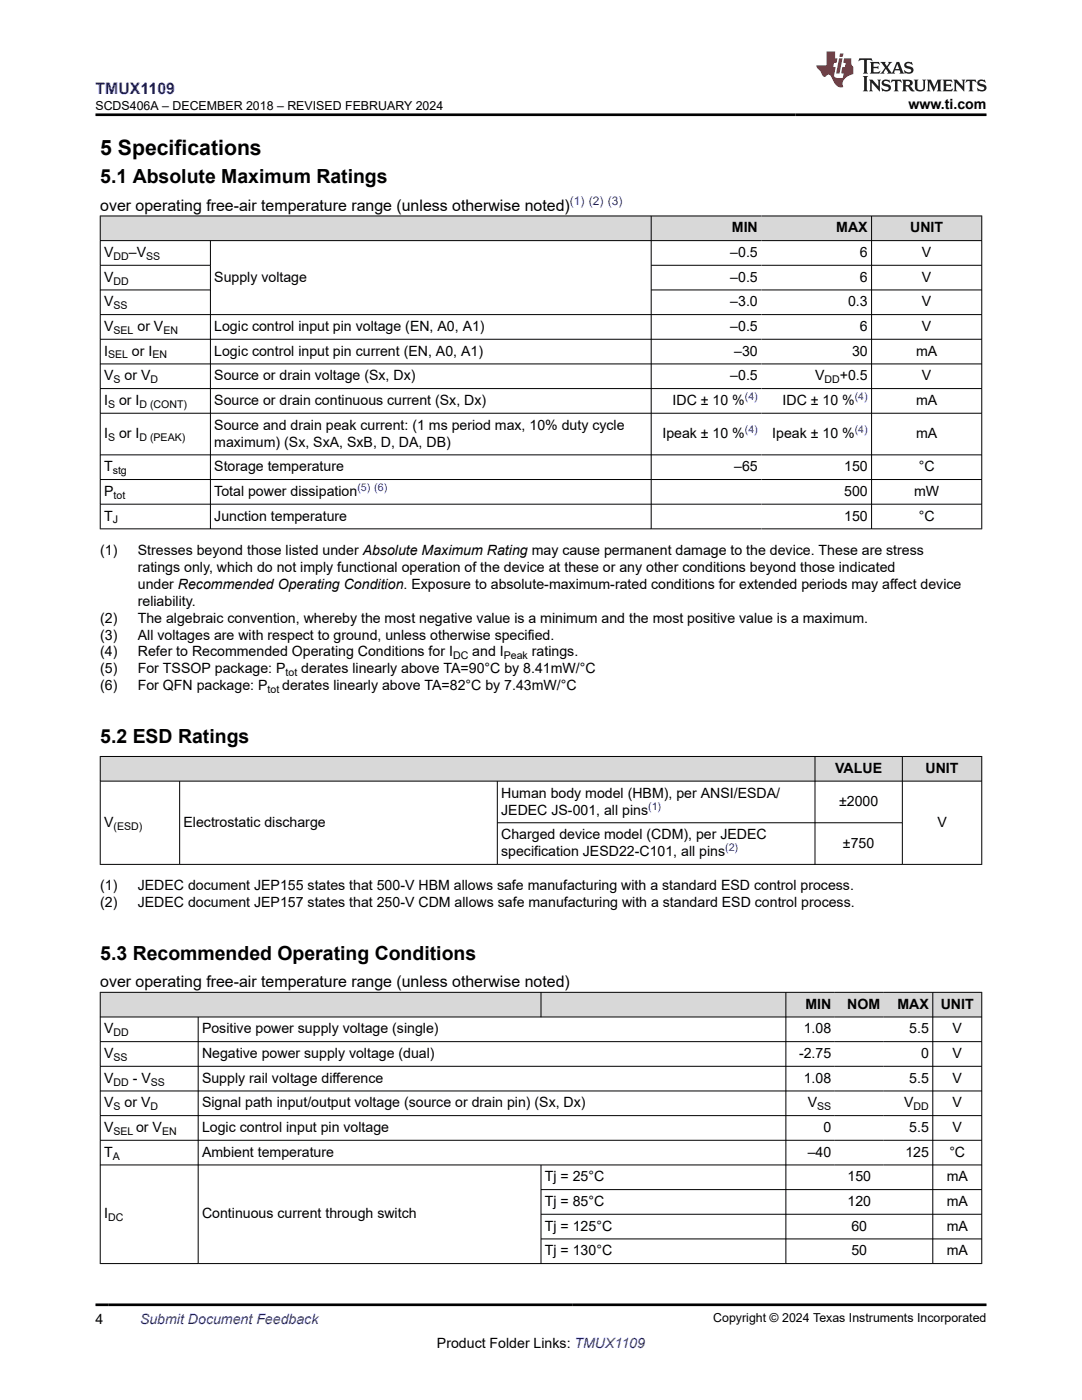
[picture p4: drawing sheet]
<svg xmlns="http://www.w3.org/2000/svg" width="216mm" height="279mm" viewBox="0 0 216 279" stroke-linecap="round" stroke-linejoin="round" font-family="sans-serif">
<defs><g id="words">
<text font-size="4.2" x="20" y="30.9">5 Specifications</text>
<g font-size="3.9">
<text x="20" y="36.6">5.1 Absolute Maximum Ratings</text>
<text x="20" y="148.3">5.2 ESD Ratings</text>
<text x="20" y="191.5">5.3 Recommended Operating Conditions</text>
</g>
<text font-size="3.2" fill="#00f" x="19" y="18.7">TMUX1109</text>
<g font-size="3.2">
<text x="20" y="42">over operating free-air temperature range (unless otherwise noted)</text>
<text x="20" y="197">over operating free-air temperature range (unless otherwise noted)</text>
</g>
<g font-size="2.8">
<text x="181.3" y="21.8">www.ti.com</text>
<text x="146" y="46.4">MIN</text>
<text x="166.9" y="46.4">MAX</text>
<text x="181.6" y="46.4">UNIT</text>
<text x="20.8" y="51.3">V</text>
<text x="25.7" y="51.3">–V</text>
<text x="145.7" y="51.3">–0.5</text>
<text x="171.6" y="51.3">6</text>
<text x="184" y="51.3">V</text>
<text x="20.8" y="56.2">V</text>
<text x="42.8" y="56.2">Supply voltage</text>
<text x="145.7" y="56.2">–0.5</text>
<text x="171.6" y="56.2">6</text>
<text x="184" y="56.2">V</text>
<text x="20.8" y="61.1">V</text>
<text x="145.7" y="61.1">–3.0</text>
<text x="169.2" y="61.1">0.3</text>
<text x="184" y="61.1">V</text>
<text x="20.8" y="66.1">V</text>
<text x="20.8" y="71">I</text>
<text x="26.3" y="71">or I</text>
<text x="27.4" y="66.1">or V</text>
<text x="42.8" y="66.1">Logic control input pin voltage (EN, A0, A1)</text>
<text x="42.8" y="71">Logic control input pin current (EN, A0, A1)</text>
<text x="145.7" y="66.1">–0.5</text>
<text x="146.5" y="71">–30</text>
<text x="170" y="71">30</text>
<text x="171.6" y="66.1">6</text>
<text x="182.8" y="71">mA</text>
<text x="184" y="66.1">V</text>
<text x="20.8" y="75.9">V</text>
<text x="24.8" y="75.9">or V</text>
<text x="42.8" y="75.9">Source or drain voltage (Sx, Dx)</text>
<text x="145.7" y="75.9">–0.5</text>
<text x="162.6" y="75.9">V</text>
<text x="167.6" y="75.9">+0.5</text>
<text x="184" y="75.9">V</text>
<text x="20.8" y="80.8">I</text>
<text x="23.7" y="80.8">or I</text>
<text x="42.8" y="80.8">Source or drain continuous current (Sx, Dx)</text>
<text x="134.2" y="80.8">IDC ± 10 %</text>
<text x="156.1" y="80.8">IDC ± 10 %</text>
<text x="182.8" y="80.8">mA</text>
<text x="20.8" y="87.4">I</text>
<text x="23.7" y="87.4">or I</text>
<text x="42.8" y="85.7">Source and drain peak current: (1 ms period max, 10% duty cycle</text>
<text x="42.8" y="89.1">maximum) (Sx, SxA, SxB, D, DA, DB)</text>
<text x="132.2" y="87.4">Ipeak ± 10 %</text>
<text x="154.1" y="87.4">Ipeak ± 10 %</text>
<text x="182.8" y="87.4">mA</text>
<text x="20.8" y="94.1">T</text>
<text x="42.8" y="94.1">Storage temperature</text>
<text x="146.5" y="94.1">–65</text>
<text x="168.4" y="94.1">150</text>
<text x="183.3" y="94.1">°C</text>
<text x="20.8" y="99">P</text>
<text x="42.8" y="99">Total power dissipation</text>
<text x="168.4" y="99">500</text>
<text x="182.4" y="99">mW</text>
<text x="20.8" y="103.9">T</text>
<text x="42.8" y="103.9">Junction temperature</text>
<text x="168.4" y="103.9">150</text>
<text x="183.3" y="103.9">°C</text>
<text x="20" y="110.7">(1)</text>
<text x="27.5" y="110.7">Stresses beyond those listed under Absolute Maximum Rating may cause permanent damage to the device. These are stress</text>
<text x="27.5" y="114.1">ratings only, which do not imply functional operation of the device at these or any other conditions beyond those indicated</text>
<text x="27.5" y="117.5">under Recommended Operating Condition. Exposure to absolute-maximum-rated conditions for extended periods may affect device</text>
<text x="20" y="124.2">(2)</text>
<text x="27.5" y="120.9">reliability.</text>
<text x="27.5" y="124.2">The algebraic convention, whereby the most negative value is a minimum and the most positive value is a maximum.</text>
<text x="20" y="127.6">(3)</text>
<text x="20" y="131">(4)</text>
<text x="27.5" y="127.6">All voltages are with respect to ground, unless otherwise specified.</text>
<text x="27.5" y="131">Refer to Recommended Operating Conditions for I</text>
<text x="94.2" y="131">and I</text>
<text x="106.1" y="131">ratings.</text>
<text x="20" y="134.4">(5)</text>
<text x="20" y="137.8">(6)</text>
<text x="27.5" y="134.4">For TSSOP package: P</text>
<text x="27.5" y="137.8">For QFN package: P</text>
<text x="56.3" y="137.8">derates linearly above TA=82°C by 7.43mW/°C</text>
<text x="60.1" y="134.4">derates linearly above TA=90°C by 8.41mW/°C</text>
<text x="166.7" y="154.2">VALUE</text>
<text x="184.7" y="154.2">UNIT</text>
<text x="100" y="159.2">Human body model (HBM), per ANSI/ESDA/</text>
<text x="167.4" y="160.9">±2000</text>
<text x="20.8" y="165">V</text>
<text x="36.6" y="165">Electrostatic discharge</text>
<text x="100" y="162.6">JEDEC JS-001, all pins</text>
<text x="100" y="167.5">Charged device model (CDM), per JEDEC</text>
<text x="187" y="165">V</text>
<text x="100" y="170.9">specification JESD22-C101, all pins</text>
<text x="168.2" y="169.2">±750</text>
<text x="20" y="177.7">(1)</text>
<text x="27.5" y="177.7">JEDEC document JEP155 states that 500-V HBM allows safe manufacturing with a standard ESD control process.</text>
<text x="20" y="181">(2)</text>
<text x="27.5" y="181">JEDEC document JEP157 states that 250-V CDM allows safe manufacturing with a standard ESD control process.</text>
<text x="160.7" y="201.3">MIN</text>
<text x="169.1" y="201.3">NOM</text>
<text x="179.1" y="201.3">MAX</text>
<text x="187.7" y="201.3">UNIT</text>
<text x="20.8" y="206.2">V</text>
<text x="40.3" y="206.2">Positive power supply voltage (single)</text>
<text x="160.4" y="206.2">1.08</text>
<text x="181.4" y="206.2">5.5</text>
<text x="190.1" y="206.2">V</text>
<text x="20.8" y="211.2">V</text>
<text x="40.3" y="211.2">Negative power supply voltage (dual)</text>
<text x="159.4" y="211.2">-2.75</text>
<text x="183.8" y="211.2">0</text>
<text x="190.1" y="211.2">V</text>
<text x="20.8" y="216.1">V</text>
<text x="20.8" y="221">V</text>
<text x="24.8" y="221">or V</text>
<text x="26.5" y="216.1">- V</text>
<text x="40.3" y="216.1">Supply rail voltage difference</text>
<text x="40.3" y="221">Signal path input/output voltage (source or drain pin) (Sx, Dx)</text>
<text x="160.4" y="216.1">1.08</text>
<text x="161.2" y="221">V</text>
<text x="180.4" y="221">V</text>
<text x="181.4" y="216.1">5.5</text>
<text x="190.1" y="216.1">V</text>
<text x="190.1" y="221">V</text>
<text x="20.8" y="225.9">V</text>
<text x="27.2" y="225.9">or V</text>
<text x="40.3" y="225.9">Logic control input pin voltage</text>
<text x="164.3" y="225.9">0</text>
<text x="181.4" y="225.9">5.5</text>
<text x="190.1" y="225.9">V</text>
<text x="20.8" y="230.8">T</text>
<text x="40.3" y="230.8">Ambient temperature</text>
<text x="161.2" y="230.8">–40</text>
<text x="180.7" y="230.8">125</text>
<text x="189.4" y="230.8">°C</text>
<text x="108.7" y="235.8">Tj = 25°C</text>
<text x="169.1" y="235.8">150</text>
<text x="188.9" y="235.8">mA</text>
<text x="20.8" y="243.1">I</text>
<text x="40.3" y="243.1">Continuous current through switch</text>
<text x="108.7" y="240.7">Tj = 85°C</text>
<text x="108.7" y="245.6">Tj = 125°C</text>
<text x="169.1" y="240.7">120</text>
<text x="169.9" y="245.6">60</text>
<text x="188.9" y="240.7">mA</text>
<text x="188.9" y="245.6">mA</text>
<text x="108.7" y="250.5">Tj = 130°C</text>
<text x="169.9" y="250.5">50</text>
<text x="188.9" y="250.5">mA</text>
<text x="19" y="264.2">4</text>
<text x="87.2" y="269">Product Folder Links: TMUX1109</text>
</g>
<text font-size="2.8" fill="#00f" x="27.9" y="264.2">Submit Document Feedback</text>
<g font-size="2.5">
<text x="19.1" y="21.9">SCDS406A – DECEMBER 2018 – REVISED FEBRUARY 2024</text>
<text x="142.3" y="263.9">Copyright © 2024 Texas Instruments Incorporated</text>
</g>
<text font-size="2.4" fill="#00f" x="113.7" y="41">(1) (2) (3)</text>
<g font-size="2.1">
<text x="22.6" y="51.9">DD</text>
<text x="29.2" y="51.9">SS</text>
<text x="22.6" y="56.8">DD</text>
<text x="22.6" y="61.7">SS</text>
<text x="21.6" y="71.5">SEL</text>
<text x="22.6" y="66.6">SEL</text>
<text x="30.4" y="71.5">EN</text>
<text x="32.6" y="66.6">EN</text>
<text x="22.6" y="76.5">S</text>
<text x="30" y="76.5">D</text>
<text x="164.5" y="76.5">DD</text>
<text x="21.6" y="81.4">S</text>
<text x="27.8" y="81.4">D (CONT)</text>
<text x="21.6" y="88">S</text>
<text x="27.8" y="88">D (PEAK)</text>
<text x="22.5" y="94.6">stg</text>
<text x="22.6" y="99.5">tot</text>
<text x="22.5" y="104.5">J</text>
<text x="90.4" y="131.6">DC</text>
<text x="100.5" y="131.6">Peak</text>
<text x="57" y="135">tot</text>
<text x="53.4" y="138.4">tot</text>
<text x="22.6" y="165.6">(ESD)</text>
<text x="22.6" y="206.8">DD</text>
<text x="22.6" y="211.7">SS</text>
<text x="22.6" y="216.6">DD</text>
<text x="22.6" y="221.6">S</text>
<text x="30" y="221.6">D</text>
<text x="30.1" y="216.6">SS</text>
<text x="163.1" y="221.6">SS</text>
<text x="182.3" y="221.6">DD</text>
<text x="22.6" y="226.5">SEL</text>
<text x="32.3" y="226.5">EN</text>
<text x="22.5" y="231.4">A</text>
<text x="21.6" y="243.7">DC</text>
</g>
<g font-size="2.1" fill="#00f">
<text x="148.6" y="79.9">(4)</text>
<text x="170.6" y="79.9">(4)</text>
<text x="148.6" y="86.5">(4)</text>
<text x="170.6" y="86.5">(4)</text>
<text x="71.3" y="98">(5) (6)</text>
<text x="129.3" y="161.6">(1)</text>
<text x="144.7" y="169.9">(2)</text>
</g>
</g></defs>
<g fill="#d8d8d8">
<path d="M20 43.1h175.9v4.9h-175.9z" fill-rule="evenodd"/>
<path d="M20.1 43.2h109.8v4.8h-109.8z" fill-rule="evenodd"/>
<path d="M130 43.2h21.9v4.8h-21.9z" fill-rule="evenodd"/>
<path d="M151.9 43.2h22v4.8h-22z" fill-rule="evenodd"/>
<path d="M174 43.2h21.8v4.8h-21.8z" fill-rule="evenodd"/>
</g>
<g fill="none" stroke="#000" stroke-width=".2">
<path d="M19.9 43.1h176.1M19.9 48h176.1M19.9 52.9h22.1M19.9 57.9h22.1M20 43v62.6M42 48v57.6M129.9 43v62.6M129.9 52.9h66.1M129.9 57.9h66.1M173.9 43v62.6M195.9 43v62.6M19.9 62.8h176.1"/>
<path d="M19.9 67.7h176.1M19.9 72.6h176.1M19.9 77.5h176.1M19.9 82.5h176.1M19.9 90.8h176.1M19.9 95.7h176.1M19.9 100.6h176.1M19.9 105.5h176.1"/>
</g>
<g fill="#d8d8d8">
<path d="M20 151h175.9v4.9h-175.9z" fill-rule="evenodd"/>
<path d="M20.1 151h142.5v4.8h-142.5z" fill-rule="evenodd"/>
<path d="M162.7 151h17.3v4.8h-17.3z" fill-rule="evenodd"/>
<path d="M180.1 151h15.7v4.8h-15.7z" fill-rule="evenodd"/>
</g>
<path d="M19.9 151h176.1M19.9 155.9h176.1M20 150.9v21.7M35.8 155.9v16.7M99.2 155.9v16.7M162.6 150.9v21.7M180.1 150.9v21.7M195.9 150.9v21.7M19.9 172.5h176.1M99.2 164.2h80.9" fill="none" stroke="#000" stroke-width=".2"/>
<g fill="#d8d8d8">
<path d="M20 198h175.9v5h-175.9z" fill-rule="evenodd"/>
<path d="M20.1 198.1h87.8v4.8h-87.8z" fill-rule="evenodd"/>
<path d="M108 198.1h48.7v4.8h-48.7z" fill-rule="evenodd"/>
<path d="M156.9 198.1h9.7v4.8h-9.7z" fill-rule="evenodd"/>
<path d="M166.6 198.1h9.8v4.8h-9.8z" fill-rule="evenodd"/>
<path d="M176.4 198.1h9.7v4.8h-9.7z" fill-rule="evenodd"/>
<path d="M186.2 198.1h9.6v4.8h-9.6z" fill-rule="evenodd"/>
</g>
<g fill="none" stroke="#000" stroke-width=".2">
<path d="M19.9 198h176.1M20 198v54.2M107.9 198v5M156.8 198v54.2M186.1 198v54.2M195.9 198v54.2M19.9 203h176.1M19.9 207.9h176.1M19.9 212.8h176.1M19.9 217.7h176.1M39.5 203v49.2M19.9 222.6h176.1"/>
<path d="M19.9 227.6h176.1M19.9 232.5h176.1M107.9 232.5v19.7M107.9 237.4h88.1M19.9 252.2h176.1M107.9 242.3h88.1M107.9 247.3h88.1"/>
</g>
<path d="M171.5 11.6l-.2 .6 .5-.2h.6v.1v2.2l-.2 .4h1l-.2-.4v-2.2v-.1h.5l.5 .2-.1-.6zM173.6 12.4l.2 .3v1.6l-.2 .4h1.9l.1-.6a1.08 1.08 0 0 1-1.3 .2v-.7h.6l.4 .2v-.7l-.4 .2h-.6v-.5l.2-.2a1 1 0 0 1 1 .3l-.1-.5zM175.7 12.4l.9 1.1-1 1.2h.9l-.2-.2 .5-.8 .4 .8-.2 .2h1.6l-.2-.2 .2-.5h.9l.1 .5-.1 .2h.9l-.2-.4-.8-1.9h-.5l-.9 2.1-.9-1.1 .9-1h-.8l.2 .2-.4 .6-.4-.6 .2-.2zM179 12.8l.4 1h-.7zM180.7 12.5a.65 .65 0 0 0-.2 .7 .65 .65 0 0 0 .6 .5l.6 .1 .1 .3a.79 .79 0 0 1-.7 .4 .79 .79 0 0 1-.7-.5l.1 .7 .2-.1a.93 .93 0 0 0 1.1 0 .93 .93 0 0 0 .4-.9 1.46 1.46 0 0 0-1.2-.6l-.1-.3a1.09 1.09 0 0 1 1.2 .2l-.2-.6-.1 .1-.5-.2zM172.2 15.2l.2 .4v2.2l-.2 .4h1l-.2-.4v-2.2l.2-.4zM173.4 15.9l.2 .4v1.5l-.2 .4h.8l-.3-.4 .1-1.3 1.6 1.8v-2l.2-.4h-.7l.1 .2 .1 1.1-1.2-1.3zM176.2 16a.65 .65 0 0 0-.2 .8 .65 .65 0 0 0 .6 .4l.6 .2 .1 .2a.79 .79 0 0 1-.7 .4 .79 .79 0 0 1-.7-.5l.1 .7 .2-.1a.93 .93 0 0 0 1.1 .1 .93 .93 0 0 0 .4-1 1.46 1.46 0 0 0-1.2-.5l-.1-.4a1.09 1.09 0 0 1 1.2 .2l-.1-.6-.2 .1-.5-.1zM177.9 15.9l-.1 .6a.63 .63 0 0 1 .8-.3v1.6l-.3 .4h1l-.2-.4v-1.6a.66 .66 0 0 1 .8 .3l-.1-.6zM180 15.9l.2 .4v1.5l-.2 .4h1l-.2-.2-.1-.7h.5l.1 .2a.79 .79 0 0 0 1.2 .6l-1-.9a.61 .61 0 0 0 .6-.6 .61 .61 0 0 0-.5-.7zM180.8 16.2h.1a.47 .47 0 0 1 .5 .1 .47 .47 0 0 1 .1 .5l-.1 .1-.7 .1zM182.3 15.9l.2 .2a2.27 2.27 0 0 0 .4 2 1.04 1.04 0 0 0 1.7-.7v-1.3l.2-.2h-.8l.2 .4v1.1a.6 .6 0 0 1-.6 .6 .6 .6 0 0 1-.6-.6v-1.1l.3-.4zM184.9 15.9l.2 .4v1.5l-.2 .4h.8l-.3-.4v-1.4l.9 1.9 .9-1.9v1.4l-.3 .4h1l-.2-.4v-1.5l.2-.4h-.8l-.7 1.5-.6-1.5zM188.1 15.9l.2 .4v1.5l-.2 .4h1.9l.1-.6a1.09 1.09 0 0 1-1.3 .2v-.7h.6l.4 .2v-.6l-.4 .2h-.6v-.6l.2-.1a1.01 1.01 0 0 1 1 .3l-.1-.6zM190.2 15.9l.3 .4v1.5l-.3 .4h.8l-.2-.4v-1.3l1.6 1.8v-2l.2-.4h-.7l.2 .2v1.1l-1.2-1.3zM192.8 15.9l-.1 .6a.63 .63 0 0 1 .8-.3v1.6l-.3 .4h1l-.2-.4v-1.6a.66 .66 0 0 1 .8 .3l-.1-.6zM195.2 16a.65 .65 0 0 0-.2 .8 .65 .65 0 0 0 .6 .4l.6 .2 .2 .2a.79 .79 0 0 1-.7 .4 .79 .79 0 0 1-.7-.5l.1 .7 .2-.1a.93 .93 0 0 0 1 .1 .93 .93 0 0 0 .5-1 1.46 1.46 0 0 0-1.3-.5v-.4a1.09 1.09 0 0 1 1.2 .2l-.2-.6-.2 .1-.5-.1z" fill="#231f20"/>
<path d="M164.9 10.3v2.7h-2l.1 .4 .8 1a.95 .95 0 0 0 1 .9 .59 .59 0 0 1 .5-.4 .59 .59 0 0 1 .5 .3l.4 .8a1.59 1.59 0 0 0 2.1 1.4 1.61 1.61 0 0 1 1-2.3l1-.3-.1-1.5a1.59 1.59 0 0 1-.3-1.7h-1.5l-.2 .9h.6l-.2 .9h-.5l-.2 .9v.3l.4 .1-.1 .9h-.7a.73 .73 0 0 1-1-.7l.3-1.5h-.5l.1-.9h.5l.2-.9h-.5v-1.3zM167.4 11.6l-.6 3.1h.7l.6-3.1zM167.6 10.7l-.1 .6h.7l.1-.6z" fill="#ed1c24"/>
<path d="M19 22.9h177.8M19 260.4h177.8" fill="none" stroke="#000" stroke-width=".53"/>
<use href="#words"/>
</svg>
